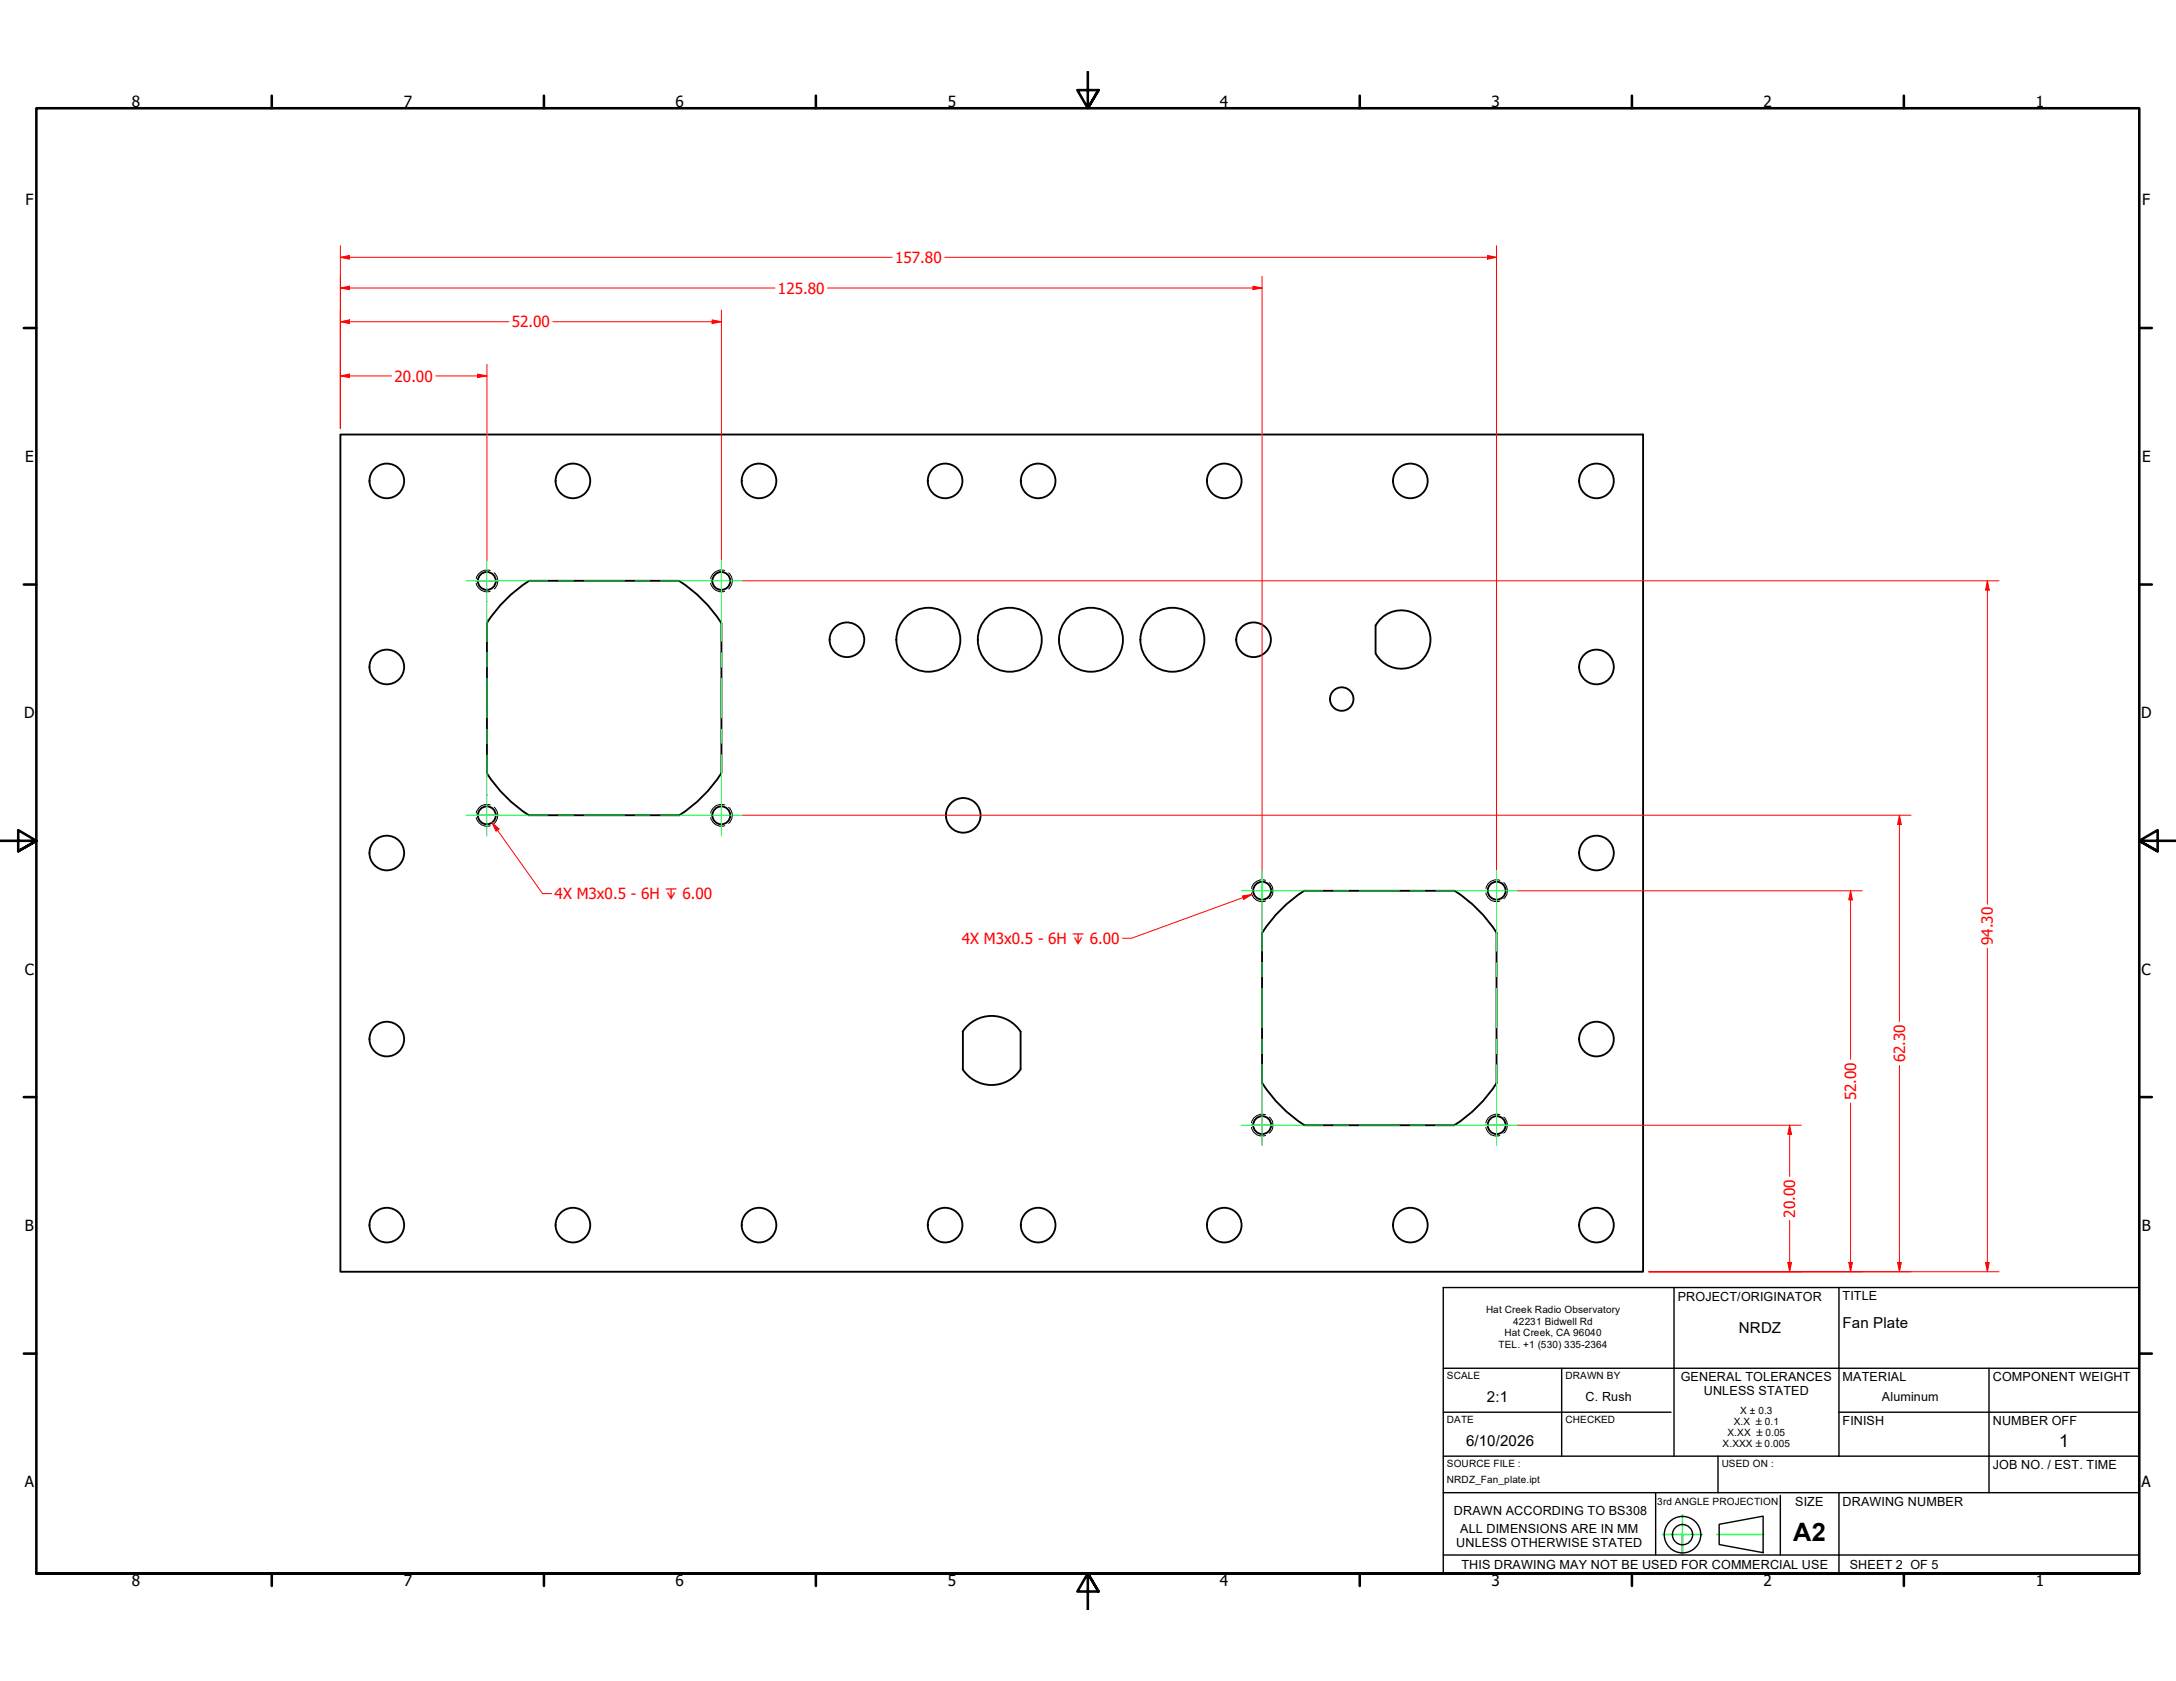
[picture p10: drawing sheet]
<svg xmlns="http://www.w3.org/2000/svg" width="279mm" height="216mm" viewBox="0 0 279 216" stroke-linecap="round" stroke-linejoin="round" font-family="sans-serif">
<defs><g id="words">
<text font-size="3.3" x="230.2" y="198">A2</text>
<text font-size="2.3" x="264.4" y="185.8">1</text>
<g font-size="2">
<text x="16.9" y="13.7">8</text>
<text x="51.8" y="13.7">7</text>
<text x="86.7" y="13.7">6</text>
<text x="121.7" y="13.7">5</text>
<text x="156.6" y="13.7">4</text>
<text x="191.5" y="13.7">3</text>
<text x="226.4" y="13.7">2</text>
<text x="261.4" y="13.7">1</text>
<text x="3.3" y="26.4">F</text>
<text x="275.1" y="26.4">F</text>
<text x="3.2" y="59.3">E</text>
<text x="275" y="59.3">E</text>
<text x="3.1" y="92.2">D</text>
<text x="274.9" y="92.2">D</text>
<text x="3.2" y="125.2">C</text>
<text x="275" y="125.2">C</text>
<text x="3.2" y="158.1">B</text>
<text x="275" y="158.1">B</text>
<text x="3.2" y="191">A</text>
<text x="275" y="191">A</text>
<text x="16.9" y="203.7">8</text>
<text x="51.8" y="203.7">7</text>
<text x="86.7" y="203.7">6</text>
<text x="121.7" y="203.7">5</text>
<text x="156.6" y="203.7">4</text>
<text x="191.5" y="203.7">3</text>
<text x="226.4" y="203.7">2</text>
<text x="261.4" y="203.7">1</text>
</g>
<g font-size="2" fill="#f00">
<text x="114.9" y="33.8">157.80</text>
<text x="99.9" y="37.7">125.80</text>
<text x="65.7" y="42">52.00</text>
<text x="50.7" y="49">20.00</text>
<text x="71.2" y="115.5">4X M3x0.5 - 6H ↧ 6.00</text>
<text x="123.5" y="121.2">4X M3x0.5 - 6H ↧ 6.00</text>
<text x="255.9" y="121.4" transform="rotate(-90 255.9 121.4)">94.30</text>
<text x="244.6" y="136.5" transform="rotate(-90 244.6 136.5)">62.30</text>
<text x="238.3" y="141.3" transform="rotate(-90 238.3 141.3)">52.00</text>
<text x="230.5" y="156.4" transform="rotate(-90 230.5 156.4)">20.00</text>
</g>
<g font-size="1.9">
<text x="223.3" y="171.3">NRDZ</text>
<text x="236.6" y="170.6">Fan Plate</text>
<text x="188.2" y="185.7">6/10/2026</text>
<text x="190.9" y="180.1">2:1</text>
</g>
<g font-size="1.6">
<text x="215.4" y="167">PROJECT/ORIGINATOR</text>
<text x="236.6" y="167">TITLE</text>
<text x="203.6" y="179.9">C. Rush</text>
<text x="215.8" y="177.4">GENERAL TOLERANCES</text>
<text x="218.8" y="179.2">UNLESS STATED</text>
<text x="236.6" y="177.4">MATERIAL</text>
<text x="241.6" y="179.9">Aluminum</text>
<text x="255.9" y="177.4">COMPONENT WEIGHT</text>
<text x="236.6" y="183">FINISH</text>
<text x="255.9" y="183">NUMBER OFF</text>
<text x="255.9" y="188.7">JOB NO. / EST. TIME</text>
<text x="186.7" y="194.6">DRAWN ACCORDING TO BS308</text>
<text x="187.5" y="196.9">ALL DIMENSIONS ARE IN MM</text>
<text x="230.5" y="193.4">SIZE</text>
<text x="236.6" y="193.4">DRAWING NUMBER</text>
<text x="187" y="198.7">UNLESS OTHERWISE STATED</text>
<text x="187.6" y="201.5">THIS DRAWING MAY NOT BE USED FOR COMMERCIAL USE</text>
<text x="237.5" y="201.5">SHEET 2 OF 5</text>
</g>
<g font-size="1.3">
<text x="190.8" y="168.7">Hat Creek Radio Observatory</text>
<text x="192.4" y="173.1">TEL. +1 (530) 335-2364</text>
<text x="193.2" y="171.6">Hat Creek, CA 96040</text>
<text x="194.3" y="170.1">42231 Bidwell Rd</text>
<text x="185.8" y="177.1">SCALE</text>
<text x="201" y="177.1">DRAWN BY</text>
<text x="185.8" y="182.8">DATE</text>
<text x="201" y="182.8">CHECKED</text>
<text x="221.2" y="185.8">X.XXX ±0.005</text>
<text x="221.8" y="184.4">X.XX ±0.05</text>
<text x="222.6" y="183">X.X ±0.1</text>
<text x="223.5" y="181.6">X ± 0.3</text>
<text x="185.8" y="190.5">NRDZ_Fan_plate.ipt</text>
<text x="185.8" y="188.4">SOURCE FILE :</text>
<text x="221.1" y="188.4">USED ON :</text>
<text x="212.8" y="193.4">3rd ANGLE PROJECTION</text>
</g>
</g></defs>
<!-- layer: Hidden Narrow (ANSI) -->
<g fill="none" stroke="#000" stroke-width=".13">
<path d="M61.2 74.9a1.38 1.38 0 0 0 1.7 1M62.9 73.3a1.38 1.38 0 0 0-1.7 1M63.5 73.6a1.35 1.35 0 0 1 0 2M91.3 74.9a1.38 1.38 0 0 0 1.8 1M93.1 73.3a1.38 1.38 0 0 0-1.8 1M93.6 73.6a1.35 1.35 0 0 1 0 2M61.2 105a1.38 1.38 0 0 0 1.7 1M62.9 103.4a1.34 1.34 0 0 0-1.7 1M63.5 103.7a1.35 1.35 0 0 1 0 2M91.3 105a1.38 1.38 0 0 0 1.8 1M93.1 103.4a1.34 1.34 0 0 0-1.8 1M93.6 103.7a1.35 1.35 0 0 1 0 2"/>
<path d="M160.7 114.7a1.34 1.34 0 0 0 1.8 1M162.5 113.1a1.38 1.38 0 0 0-1.8 1M163 113.4a1.35 1.35 0 0 1 0 2M190.8 114.7a1.34 1.34 0 0 0 1.8 1M192.6 113.1a1.38 1.38 0 0 0-1.8 1M193.1 113.4a1.35 1.35 0 0 1 0 2M160.7 144.8a1.34 1.34 0 0 0 1.8 1M162.5 143.2a1.38 1.38 0 0 0-1.8 1M163 143.5a1.35 1.35 0 0 1 0 2M190.8 144.8a1.34 1.34 0 0 0 1.8 1M192.6 143.2a1.38 1.38 0 0 0-1.8 1M193.1 143.5a1.35 1.35 0 0 1 0 2"/>
</g>
<!-- layer: Visible (ANSI) -->
<g fill="none" stroke="#000" stroke-width=".24">
<path d="M43.7 55.8h167.3v107.5h-167.3zM62.5 99.3a17.9 17.9 0 0 0 5.4 5.4h19.3a17.9 17.9 0 0 0 5.4-5.4M62.5 80a17.9 17.9 0 0 1 5.4-5.4h19.3a18.5 18.5 0 0 1 5.4 5.4M62.5 80v19.3M92.6 80v19.3M176.6 80.3v3.6M176.6 80.3a3.7 3.7 0 0 1 5.7-1 3.7 3.7 0 0 1 0 5.7 3.7 3.7 0 0 1-5.7-1M162 119.8v19.3M162.1 119.8a17.9 17.9 0 0 1 5.4-5.4h19.3a17.9 17.9 0 0 1 5.4 5.4M192.2 119.8v19.3M123.6 137.3a4.4 4.4 0 0 0 7.5 0M123.6 132.5v4.8"/>
<path d="M131 132.5v4.8M131.1 132.5a4.4 4.4 0 0 0-7.5 0M162.1 139.1a17.9 17.9 0 0 0 5.4 5.4h19.3a18.1 18.1 0 0 0 5.4-5.4"/>
<circle cx="49.7" cy="61.8" r="2.23"/>
<circle cx="62.5" cy="74.6" r="1.15"/>
<circle cx="73.6" cy="61.8" r="2.23"/>
<circle cx="92.6" cy="74.6" r="1.15"/>
<circle cx="97.5" cy="61.8" r="2.23"/>
<circle cx="121.4" cy="61.8" r="2.23"/>
<circle cx="133.3" cy="61.8" r="2.23"/>
<circle cx="157.2" cy="61.8" r="2.23"/>
<circle cx="181.1" cy="61.8" r="2.23"/>
<circle cx="205" cy="61.8" r="2.23"/>
<circle cx="49.7" cy="85.7" r="2.23"/>
<circle cx="108.7" cy="82.2" r="2.23"/>
<circle cx="119.2" cy="82.2" r="4.1"/>
<circle cx="129.7" cy="82.2" r="4.1"/>
<circle cx="140.1" cy="82.2" r="4.1"/>
<circle cx="150.5" cy="82.2" r="4.1"/>
<circle cx="161" cy="82.2" r="2.23"/>
<circle cx="172.3" cy="89.8" r="1.51"/>
<circle cx="205" cy="85.7" r="2.23"/>
<circle cx="49.7" cy="109.6" r="2.23"/>
<circle cx="62.5" cy="104.7" r="1.15"/>
<circle cx="92.6" cy="104.7" r="1.15"/>
<circle cx="123.7" cy="104.7" r="2.23"/>
<circle cx="162.1" cy="114.4" r="1.15"/>
<circle cx="192.2" cy="114.4" r="1.15"/>
<circle cx="205" cy="109.6" r="2.23"/>
<circle cx="49.7" cy="133.5" r="2.23"/>
<circle cx="205" cy="133.5" r="2.23"/>
<circle cx="49.7" cy="157.3" r="2.23"/>
<circle cx="73.6" cy="157.3" r="2.23"/>
<circle cx="97.5" cy="157.3" r="2.23"/>
<circle cx="121.4" cy="157.3" r="2.23"/>
<circle cx="133.3" cy="157.3" r="2.23"/>
<circle cx="157.2" cy="157.3" r="2.23"/>
<circle cx="162.1" cy="144.5" r="1.15"/>
<circle cx="181.1" cy="157.3" r="2.23"/>
<circle cx="192.2" cy="144.5" r="1.15"/>
<circle cx="205" cy="157.3" r="2.23"/>
</g>
<!-- layer: Border (ANSI) -->
<g fill="none" stroke="#000" stroke-width=".33">
<path d="M34.9 12.3v1.6M69.8 12.3v1.6M104.8 12.3v1.6M139.7 9.2v4.7l-1.4-2.3h2.8l-1.4 2.3 1.4-2.3M174.6 12.3v1.6M209.5 12.3v1.6M244.5 12.3v1.6M3.1 42.1h1.6M274.7 42.1h1.6M3.1 75.1h1.6M274.7 75.1h1.6M0 108h4.7l-2.4-1.4v2.7l2.4-1.3-2.4 1.3"/>
<path d="M279.4 108h-4.7l2.3-1.4v2.7l-2.3-1.3 2.3 1.3M3.1 140.9h1.6M274.7 140.9h1.6M3.1 173.9h1.6M274.7 173.9h1.6M4.7 202.1v-188.2h270v188.2h-270h270M34.9 202.1v1.6M69.8 202.1v1.6M104.8 202.1v1.6M141.1 204.4l-1.4-2.3 1.4 2.3h-2.8l1.4-2.3v4.7M174.6 202.1v1.6M209.5 202.1v1.6"/>
<path d="M244.5 202.1v1.6"/>
</g>
<!-- layer: Sketch Geometry(Design Office) -->
<g fill="none" stroke="#000" stroke-width=".18">
<path d="M185.3 165.4h89.4v36.7h-89.4zM185.3 175.7h89.4M200.5 175.7v11.3M214.9 165.4v21.6M236.1 165.4v21.6M255.4 175.7v11.3h19.3M185.3 181.4h29.3M185.3 187h50.8M185.3 199.7h89.4M185.3 191.7h89.4M212.6 191.7v8M216 197.1v2.5"/>
<path d="M220.6 187v4.7M220.7 195.8l5.7-1.1v4.7l-5.7-1zM228.6 192.1v7.6M236.1 181.4h38.6M236.1 187h19.3v4.7M236.1 191.7v10.4"/>
<circle cx="216" cy="197.1" r="2.34"/>
<circle cx="216" cy="197.1" r="1.3"/>
</g>
<path d="M213.5 197.1h5.1M216 194.6v5M220.4 197.1h6.1" fill="none" stroke="#0f0" stroke-width=".18"/>
<!-- layer: Dimension (ANSI) -->
<path d="M43.7 48.3h1.2" fill="none" stroke="#f00" stroke-width=".13"/>
<path d="M43.7 48.3l1.2-.3v.5z" fill="#f00"/>
<path d="M43.7 48.3l1.2-.3v.5zM61.3 48.3h1.2" fill="none" stroke="#f00" stroke-width=".13"/>
<path d="M61.3 48l1.2 .3-1.2 .2z" fill="#f00"/>
<path d="M43.7 46.8v8.2M43.7 41.3h1.2M44.9 48.3h5.4M56 48.3h5.3M61.3 48l1.2 .3-1.2 .2zM62.5 46.8v25.2" fill="none" stroke="#f00" stroke-width=".13"/>
<path d="M43.7 41.3l1.2-.2v.5z" fill="#f00"/>
<path d="M43.7 41.3l1.2-.2v.5zM91.4 41.3h1.2" fill="none" stroke="#f00" stroke-width=".13"/>
<path d="M91.4 41.1l1.2 .2-1.2 .3z" fill="#f00"/>
<path d="M43.7 39.8v15.2M43.7 37h1.2M92.6 39.8v32.2M44.9 41.3h20.4M71 41.3h20.4M91.4 41.1l1.2 .2-1.2 .3z" fill="none" stroke="#f00" stroke-width=".13"/>
<path d="M43.7 37l1.2-.2v.4z" fill="#f00"/>
<path d="M43.7 37l1.2-.2v.4zM160.9 37h1.1" fill="none" stroke="#f00" stroke-width=".13"/>
<path d="M160.9 36.8l1.1 .2-1.1 .2z" fill="#f00"/>
<path d="M43.7 35.5v19.5M43.7 33h1.2M44.9 37h54.6M106.3 37h54.6M160.9 36.8l1.1 .2-1.1 .2zM162 35.5v76.3" fill="none" stroke="#f00" stroke-width=".13"/>
<path d="M43.7 33l1.2-.2v.5z" fill="#f00"/>
<path d="M43.7 33l1.2-.2v.5zM191 33h1.2" fill="none" stroke="#f00" stroke-width=".13"/>
<path d="M191 32.8l1.2 .2-1.2 .3z" fill="#f00"/>
<path d="M43.7 31.6v23.4M44.9 33h69.7M121.3 33h69.7M191 32.8l1.2 .2-1.2 .3zM192.2 31.6v80.2M229.8 162.1v1.2" fill="none" stroke="#f00" stroke-width=".13"/>
<path d="M229.6 162.1h.4l-.2 1.2z" fill="#f00"/>
<path d="M229.8 144.5v1.2M229.6 162.1h.4l-.2 1.2z" fill="none" stroke="#f00" stroke-width=".13"/>
<path d="M229.8 144.5l.2 1.2h-.4z" fill="#f00"/>
<path d="M194.8 144.5h36.5M229.8 144.5l.2 1.2h-.4zM229.8 145.7v5.4M229.8 156.7v5.4M211.7 163.3h19.6M237.6 162.1v1.2" fill="none" stroke="#f00" stroke-width=".13"/>
<path d="M237.4 162.1h.5l-.3 1.2z" fill="#f00"/>
<path d="M237.6 114.4v1.2M237.4 162.1h.5l-.3 1.2z" fill="none" stroke="#f00" stroke-width=".13"/>
<path d="M237.6 114.4l.3 1.2h-.5z" fill="#f00"/>
<path d="M194.8 114.4h44.3M237.6 114.4l.3 1.2h-.5zM237.6 115.6v20.4M237.6 141.7v20.4M211.7 163.3h27.4M243.9 162.1v1.2" fill="none" stroke="#f00" stroke-width=".13"/>
<path d="M243.7 162.1h.4l-.2 1.2z" fill="#f00"/>
<path d="M243.9 104.7v1.2M243.7 162.1h.4l-.2 1.2z" fill="none" stroke="#f00" stroke-width=".13"/>
<path d="M243.9 104.7l.2 1.2h-.4z" fill="#f00"/>
<path d="M95.3 104.7h150.1M243.9 104.7l.2 1.2h-.4zM243.9 105.9v25.3M243.9 136.8v25.3M211.7 163.3h33.7M255.2 162.1v1.2" fill="none" stroke="#f00" stroke-width=".13"/>
<path d="M254.9 162.1h.5l-.2 1.2z" fill="#f00"/>
<path d="M255.2 74.6v1.2M254.9 162.1h.5l-.2 1.2z" fill="none" stroke="#f00" stroke-width=".13"/>
<path d="M255.2 74.6l.2 1.2h-.5z" fill="#f00"/>
<path d="M95.3 74.6h161.4M255.2 74.6l.2 1.2h-.5zM255.2 75.8v40.3M255.2 121.8v40.3M211.7 163.3h45" fill="none" stroke="#f00" stroke-width=".13"/>
<!-- layer: Center Mark (ANSI) -->
<path d="M61 74.6h3M92.6 73.1v3M61 104.7h3M92.6 103.2v3M162 112.9v3M192.2 112.9v3M160.6 144.5h2.9M190.7 144.5h2.9" fill="none" stroke="#00ff40" stroke-width=".13"/>
<!-- layer: Centerline (ANSI) -->
<g fill="none" stroke="#00ff40" stroke-width=".13">
<path d="M59.9 74.6h10.4M62.5 72v10.4M71.7 74.6h1.9M75 74.6h5.1M81.6 74.6h1.8M84.8 74.6h10.5M92.6 72v10.4M62.5 83.8v1.9M62.5 87.1v5.1M62.5 93.7v1.8M62.5 96.9v10.5M92.6 83.8v1.9"/>
<path d="M92.6 87.1v5.1M92.6 93.7v1.8M92.6 96.9v10.5M59.9 104.7h10.4M71.7 104.7h1.9M75 104.7h5.1M81.6 104.7h1.8M84.8 104.7h10.5M159.4 114.4h10.4M162 111.8v10.4M171.2 114.4h1.9M174.5 114.4h5.2"/>
<path d="M181.1 114.4h1.9M184.4 114.4h10.4M192.2 111.8v10.4M162 123.6v1.9M162 126.9v5.1M162 133.4v1.9M162 136.7v10.4M192.2 123.6v1.9M192.2 126.9v5.1M192.2 133.4v1.9M192.2 136.7v10.4M159.4 144.5h10.4"/>
<path d="M171.2 144.5h1.9M174.5 144.5h5.2M181.1 144.5h1.9M184.4 144.5h10.4"/>
</g>
<!-- layer: Symbol (ANSI) -->
<path d="M63.2 105.7l.7 .9" fill="none" stroke="#f00" stroke-width=".13"/>
<path d="M63.2 105.7l.9 .8-.4 .3z" fill="#f00"/>
<path d="M63.2 105.7l.9 .8-.4 .3zM63.9 106.6l5.8 8.2h1.1M160.7 114.9l-1.1 .4" fill="none" stroke="#f00" stroke-width=".13"/>
<path d="M159.5 115.1l1.2-.2-1 .6z" fill="#f00"/>
<path d="M159.5 115.1l1.2-.2-1 .6zM159.6 115.3l-14.3 5.2h-1.2" fill="none" stroke="#f00" stroke-width=".13"/>
<use href="#words"/>
</svg>
